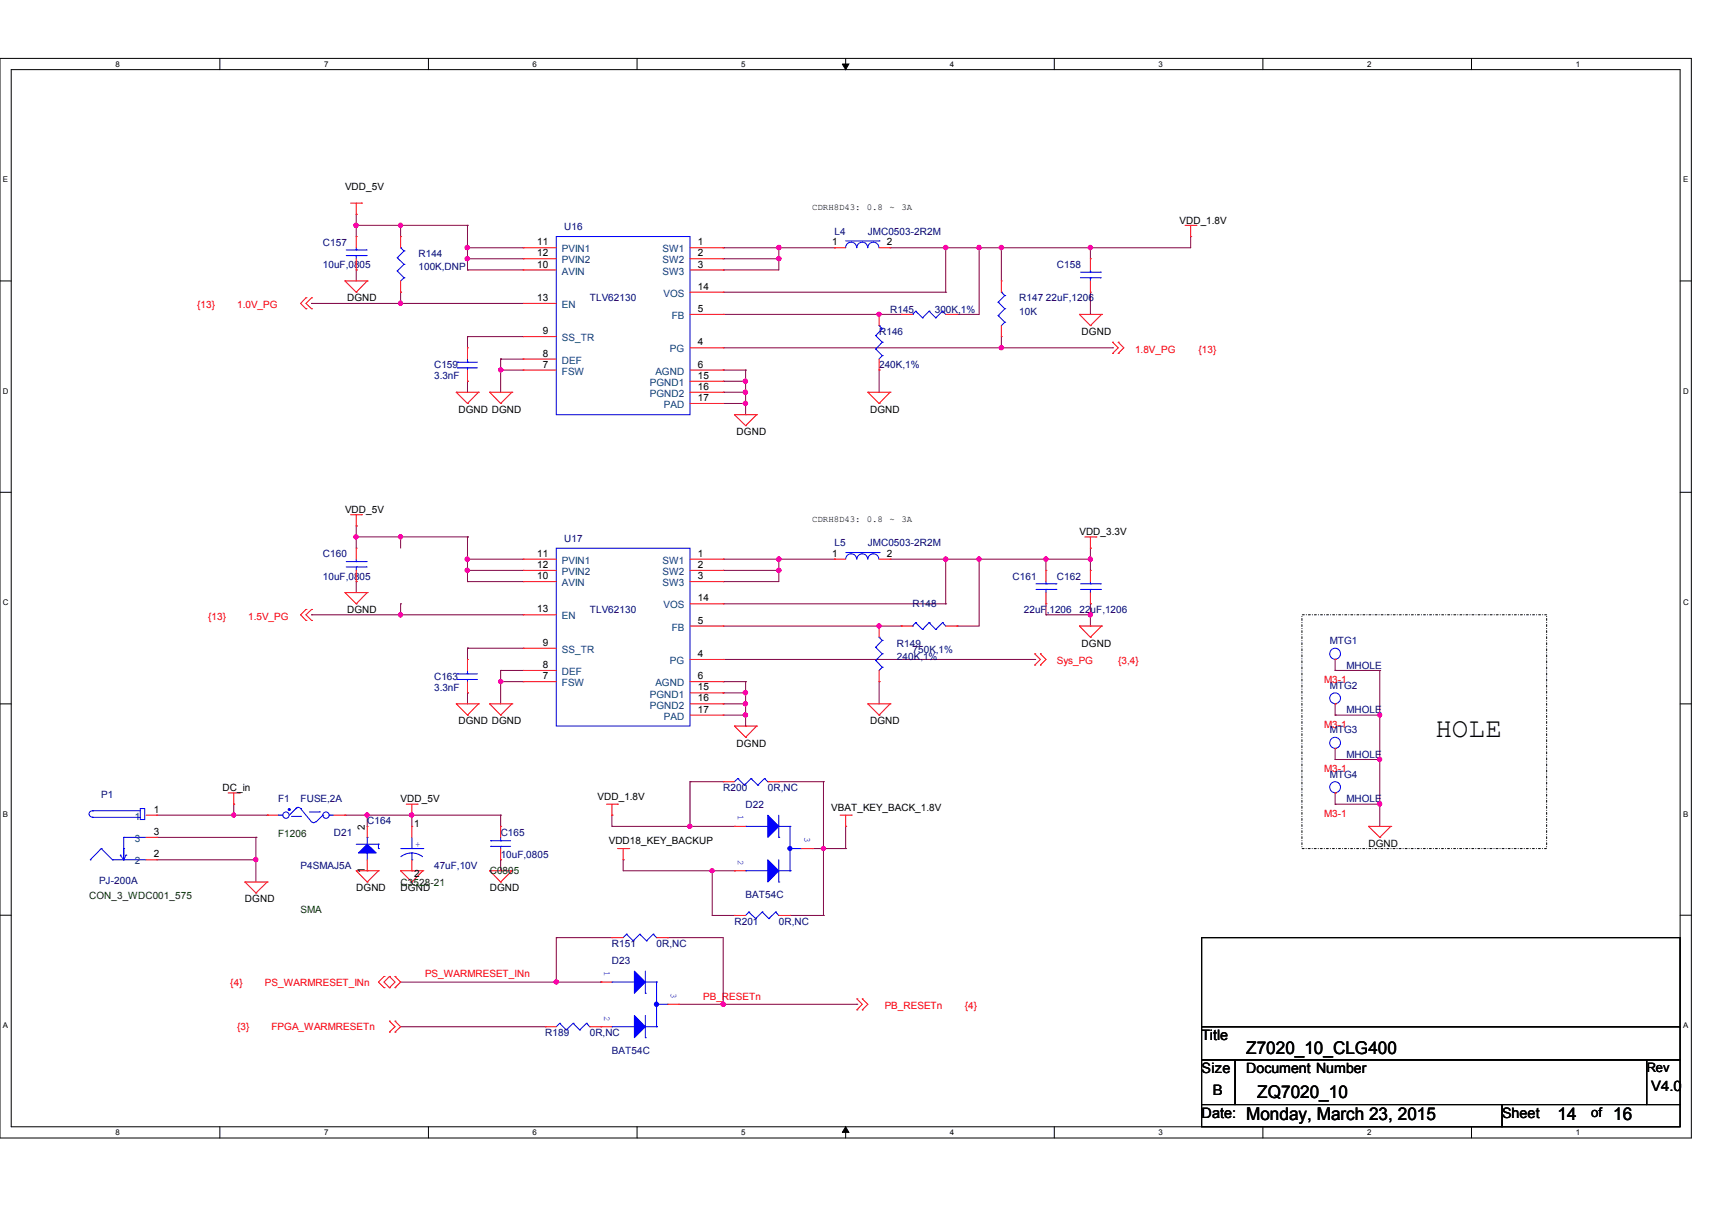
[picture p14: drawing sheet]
<svg xmlns="http://www.w3.org/2000/svg" width="297mm" height="210mm" viewBox="0 0 297 210" stroke-linecap="round" stroke-linejoin="round" font-family="sans-serif">
<defs><g id="words">
<text font-size="4.8" x="249" y="127.8">HOLE</text>
<g font-size="3">
<text x="216.2" y="182.8">Z7020_10_CLG400</text>
<text x="218.1" y="190.5">ZQ7020_10</text>
<text x="216.2" y="194.4">Monday, March 23, 2015</text>
<text x="270.3" y="194.4">14</text>
<text x="279.9" y="194.4">16</text>
</g>
<g font-size="2.5">
<text x="208.5" y="180.4">Title</text>
<text x="208.5" y="186.1">Size</text>
<text x="210.4" y="190">B</text>
<text x="216.2" y="186.1">Document Number</text>
<text x="286.5" y="189.2">V4.0</text>
<text x="208.5" y="193.9">Date:</text>
<text x="260.6" y="193.9">Sheet</text>
</g>
<text font-size="2.3" x="276.1" y="193.7">of</text>
<text font-size="2.2" x="285.7" y="185.9">Rev</text>
<g font-size="1.7">
<text x="59.9" y="33">VDD_5V</text>
<text x="204.6" y="38.8">VDD_1.8V</text>
<text x="93.2" y="46.4">10</text>
<text x="93.2" y="42.6">11</text>
<text x="93.2" y="44.5">12</text>
<text x="121.1" y="42.6">1</text>
<text x="121.1" y="44.5">2</text>
<text x="121.1" y="46.4">3</text>
<text x="144.4" y="42.6">1</text>
<text x="153.9" y="42.6">2</text>
<text x="60.2" y="52.3">DGND</text>
<text x="93.2" y="52.2">13</text>
<text x="121.1" y="50.3">14</text>
<text x="94.2" y="58">9</text>
<text x="121.1" y="59.9">4</text>
<text x="121.1" y="54.1">5</text>
<text x="187.7" y="58.1">DGND</text>
<text x="94.2" y="63.8">7</text>
<text x="94.2" y="61.9">8</text>
<text x="121.1" y="63.8">6</text>
<text x="121.1" y="65.7">15</text>
<text x="79.5" y="71.6">DGND DGND</text>
<text x="121.1" y="67.6">16</text>
<text x="121.1" y="69.6">17</text>
<text x="151" y="71.6">DGND</text>
<text x="127.8" y="75.5">DGND</text>
<text x="59.9" y="89">VDD_5V</text>
<text x="187.3" y="92.9">VDD_3.3V</text>
<text x="93.2" y="100.5">10</text>
<text x="93.2" y="96.6">11</text>
<text x="93.2" y="98.5">12</text>
<text x="121.1" y="96.6">1</text>
<text x="121.1" y="98.5">2</text>
<text x="121.1" y="100.5">3</text>
<text x="144.4" y="96.6">1</text>
<text x="153.9" y="96.6">2</text>
<text x="60.2" y="106.4">DGND</text>
<text x="93.2" y="106.2">13</text>
<text x="121.1" y="104.3">14</text>
<text x="94.2" y="112">9</text>
<text x="121.1" y="114">4</text>
<text x="121.1" y="108.2">5</text>
<text x="187.7" y="112.2">DGND</text>
<text x="94.2" y="117.8">7</text>
<text x="94.2" y="115.9">8</text>
<text x="121.1" y="117.8">6</text>
<text x="121.1" y="119.8">15</text>
<text x="79.5" y="125.7">DGND DGND</text>
<text x="121.1" y="121.7">16</text>
<text x="121.1" y="123.6">17</text>
<text x="151" y="125.7">DGND</text>
<text x="127.8" y="129.5">DGND</text>
<text x="38.6" y="137.2">DC_in</text>
<text x="26.7" y="141">1</text>
<text x="63.3" y="143.9" transform="rotate(-90 63.3 143.9)">2</text>
<text x="69.5" y="139.2">VDD_5V</text>
<text x="71.9" y="143.5">1</text>
<text x="103.7" y="138.8">VDD_1.8V</text>
<text x="144.2" y="140.7">VBAT_KEY_BACK_1.8V</text>
<text x="26.7" y="144.8">3</text>
<text x="26.7" y="148.7">2</text>
<text x="105.6" y="146.5">VDD18_KEY_BACKUP</text>
<text x="237.4" y="146.9">DGND</text>
<text x="61.8" y="154.6">DGND</text>
<text x="63.3" y="151.5" transform="rotate(-90 63.3 151.5)">1</text>
<text x="69.5" y="154.6">DGND</text>
<text x="71.9" y="152.1">2</text>
<text x="85" y="154.6">DGND</text>
<text x="42.5" y="156.5">DGND</text>
</g>
<g font-size="1.7" fill="#000080">
<text x="97.9" y="39.9">U16</text>
<text x="144.8" y="40.7">L4</text>
<text x="150.6" y="40.7">JMC0503-2R2M</text>
<text x="56" y="42.6">C157</text>
<text x="56" y="46.5">10uF,0805</text>
<text x="72.6" y="44.6">R144</text>
<text x="72.6" y="46.9">100K,DNP</text>
<text x="183.4" y="46.5">C158</text>
<text x="102.3" y="52.3">TLV62130</text>
<text x="176.8" y="52.3">R147</text>
<text x="181.5" y="52.3">22uF,1206</text>
<text x="152.5" y="58.1">R146</text>
<text x="154.4" y="54.2">R145</text>
<text x="162.2" y="54.2">300K,1%</text>
<text x="176.8" y="54.6">10K</text>
<text x="75.3" y="63.9">C159</text>
<text x="75.3" y="65.8">3.3nF</text>
<text x="152.5" y="63.9">240K,1%</text>
<text x="97.9" y="94">U17</text>
<text x="144.8" y="94.8">L5</text>
<text x="150.6" y="94.8">JMC0503-2R2M</text>
<text x="56" y="96.7">C160</text>
<text x="56" y="100.6">10uF,0805</text>
<text x="175.7" y="100.6">C161</text>
<text x="183.4" y="100.6">C162</text>
<text x="102.3" y="106.4">TLV62130</text>
<text x="158.3" y="105.4">R148</text>
<text x="177.6" y="106.4">22uF,1206</text>
<text x="187.3" y="106.4">22uF,1206</text>
<text x="155.6" y="112.2">R149</text>
<text x="158.3" y="113.3">750K,1%</text>
<text x="230.7" y="111.7">MTG1</text>
<text x="75.3" y="117.9">C163</text>
<text x="75.3" y="119.9">3.3nF</text>
<text x="155.6" y="114.4">240K,1%</text>
<text x="230.7" y="119.5">MTG2</text>
<text x="233.6" y="116">MHOLE</text>
<text x="233.6" y="123.7">MHOLE</text>
<text x="230.7" y="127.2">MTG3</text>
<text x="233.6" y="131.5">MHOLE</text>
<text x="125.5" y="137.2">R200</text>
<text x="133.2" y="137.2">0R,NC</text>
<text x="230.7" y="134.9">MTG4</text>
<text x="17.6" y="138.4">P1</text>
<text x="48.3" y="139.2">F1</text>
<text x="52.2" y="139.2">FUSE,2A</text>
<text x="63.7" y="143">C164</text>
<text x="129.4" y="140.1">D22</text>
<text x="233.6" y="139.2">MHOLE</text>
<text x="57.9" y="145">D21</text>
<text x="86.9" y="145">C165</text>
<text x="86.9" y="148.8">10uF,0805</text>
<text x="17.2" y="153.4">PJ-200A</text>
<text x="52.2" y="150.8">P4SMAJ5A</text>
<text x="75.3" y="150.8">47uF,10V</text>
<text x="129.4" y="155.8">BAT54C</text>
<text x="127.4" y="160.4">R201</text>
<text x="135.1" y="160.4">0R,NC</text>
<text x="106.2" y="164.3">R151</text>
<text x="106.2" y="167.1">D23</text>
<text x="113.9" y="164.3">0R,NC</text>
<text x="94.6" y="179.7">R189</text>
<text x="102.3" y="179.7">0R,NC</text>
<text x="106.2" y="182.8">BAT54C</text>
</g>
<g font-size="1.7" fill="#004080">
<text x="97.5" y="47.6">AVIN</text>
<text x="97.5" y="43.8">PVIN1</text>
<text x="97.5" y="45.7">PVIN2</text>
<text x="114.9" y="43.8">SW1</text>
<text x="114.9" y="45.7">SW2</text>
<text x="114.9" y="47.6">SW3</text>
<text x="97.5" y="53.4">EN</text>
<text x="115.1" y="51.5">VOS</text>
<text x="97.5" y="59.2">SS_TR</text>
<text x="116.5" y="55.3">FB</text>
<text x="97.5" y="65">FSW</text>
<text x="97.5" y="63.1">DEF</text>
<text x="113.7" y="65">AGND</text>
<text x="116.2" y="61.1">PG</text>
<text x="112.7" y="66.9">PGND1</text>
<text x="112.7" y="68.8">PGND2</text>
<text x="115.2" y="70.8">PAD</text>
<text x="97.5" y="101.7">AVIN</text>
<text x="97.5" y="97.8">PVIN1</text>
<text x="97.5" y="99.8">PVIN2</text>
<text x="114.9" y="97.8">SW1</text>
<text x="114.9" y="99.8">SW2</text>
<text x="114.9" y="101.7">SW3</text>
<text x="97.5" y="107.5">EN</text>
<text x="115.1" y="105.6">VOS</text>
<text x="97.5" y="113.3">SS_TR</text>
<text x="116.5" y="109.4">FB</text>
<text x="97.5" y="119.1">FSW</text>
<text x="97.5" y="117.1">DEF</text>
<text x="113.7" y="119.1">AGND</text>
<text x="116.2" y="115.2">PG</text>
<text x="112.7" y="121">PGND1</text>
<text x="112.7" y="122.9">PGND2</text>
<text x="115.2" y="124.9">PAD</text>
<text x="23.4" y="142.2">1</text>
<text x="23.4" y="146.1">3</text>
<text x="23.4" y="150">2</text>
</g>
<g font-size="1.7" fill="#f00">
<text x="34.2" y="53.4">{13}</text>
<text x="41.1" y="53.4">1.0V_PG</text>
<text x="196.9" y="61.2">1.8V_PG</text>
<text x="207.9" y="61.2">{13}</text>
<text x="36.1" y="107.5">{13}</text>
<text x="43.1" y="107.5">1.5V_PG</text>
<text x="183.4" y="115.2">Sys_PG</text>
<text x="194" y="115.2">{3,4}</text>
<text x="229.7" y="118.5">M3-1</text>
<text x="229.7" y="126.2">M3-1</text>
<text x="229.7" y="134">M3-1</text>
<text x="229.7" y="141.7">M3-1</text>
<text x="40" y="171">{4}</text>
<text x="46" y="171">PS_WARMRESET_INn</text>
<text x="73.7" y="169.6">PS_WARMRESET_INn</text>
<text x="122" y="173.4">PB_RESETn</text>
<text x="41.1" y="178.7">{3}</text>
<text x="47.1" y="178.7">FPGA_WARMRESETn</text>
<text x="153.5" y="175.1">PB_RESETn</text>
<text x="167.4" y="175.1">{4}</text>
</g>
<g font-size="1.7" fill="#004000">
<text x="48.3" y="145.1">F1206</text>
<text x="15.5" y="156">CON_3_WDC001_575</text>
<text x="69.5" y="153.6">C3528-21</text>
<text x="85" y="151.7">C0805</text>
<text x="52.2" y="158.5">SMA</text>
</g>
<g font-size="1.6">
<text x="140.9" y="36.5">CDRH8D43: 0.8</text>
<text x="154.4" y="36.5">~</text>
<text x="156.4" y="36.5">3A</text>
<text x="140.9" y="90.5">CDRH8D43: 0.8</text>
<text x="154.4" y="90.5">~</text>
<text x="156.4" y="90.5">3A</text>
</g>
<g font-size="1.6" fill="#00f">
<text x="128" y="141.4" transform="rotate(90 128 141.4)">1</text>
<text x="72" y="146.9">+</text>
<text x="128" y="149.2" transform="rotate(90 128 149.2)">2</text>
<text x="139.6" y="145.3" transform="rotate(90 139.6 145.3)">3</text>
<text x="104.8" y="168.5" transform="rotate(90 104.8 168.5)">1</text>
<text x="116.4" y="172.3" transform="rotate(90 116.4 172.3)">3</text>
<text x="104.8" y="176.2" transform="rotate(90 104.8 176.2)">2</text>
</g>
<g font-size="1.4">
<text x="20" y="11.6">8</text>
<text x="56.2" y="11.6">7</text>
<text x="92.4" y="11.6">6</text>
<text x="128.6" y="11.6">5</text>
<text x="164.8" y="11.6">4</text>
<text x="201" y="11.6">3</text>
<text x="237.2" y="11.6">2</text>
<text x="273.4" y="11.6">1</text>
<text x=".5" y="31.6">E</text>
<text x="292" y="31.6">E</text>
<text x=".5" y="68.3">D</text>
<text x="292" y="68.3">D</text>
<text x=".5" y="105">C</text>
<text x="292" y="105">C</text>
<text x=".5" y="141.7">B</text>
<text x="292" y="141.7">B</text>
<text x=".5" y="178.3">A</text>
<text x="292" y="178.3">A</text>
<text x="20" y="196.9">8</text>
<text x="56.2" y="196.9">7</text>
<text x="92.4" y="196.9">6</text>
<text x="128.6" y="196.9">5</text>
<text x="164.8" y="196.9">4</text>
<text x="201" y="196.9">3</text>
<text x="237.2" y="196.9">2</text>
<text x="273.4" y="196.9">1</text>
</g>
</g></defs>
<path d="M0 10.1h293.5v187.3h-293.5zM1.9 12.1h289.6v183.4h-289.6z" fill="none" stroke="#000" stroke-width=".17"/>
<g fill="#fff">
<path d="M20 10.3h.7v1.5h-.7z"/>
<path d="M20 195.7h.7v1.5h-.7z"/>
</g>
<path d="M38.1 10.1v2M38.1 195.5v1.9" fill="none" stroke="#000" stroke-width=".17"/>
<g fill="#fff">
<path d="M56.2 10.3h.7v1.5h-.7z"/>
<path d="M56.2 195.7h.7v1.5h-.7z"/>
</g>
<path d="M74.3 10.1v2M74.3 195.5v1.9" fill="none" stroke="#000" stroke-width=".17"/>
<g fill="#fff">
<path d="M92.4 10.3h.7v1.5h-.7z"/>
<path d="M92.4 195.7h.7v1.5h-.7z"/>
</g>
<path d="M110.5 10.1v2M110.5 195.5v1.9" fill="none" stroke="#000" stroke-width=".17"/>
<g fill="#fff">
<path d="M128.6 10.3h.7v1.5h-.7z"/>
<path d="M128.6 195.7h.7v1.5h-.7z"/>
</g>
<path d="M146.7 10.1v2M146.7 195.5v1.9" fill="none" stroke="#000" stroke-width=".17"/>
<path d="M146.1 11.1h1.2l-.6 1zM146.7 195.5l.6 .9h-1.2z" fill="#000" stroke="#000" stroke-width=".17"/>
<g fill="#fff">
<path d="M164.8 10.3h.7v1.5h-.7z"/>
<path d="M164.8 195.7h.7v1.5h-.7z"/>
</g>
<path d="M182.9 10.1v2M182.9 195.5v1.9" fill="none" stroke="#000" stroke-width=".17"/>
<g fill="#fff">
<path d="M201 10.3h.7v1.5h-.7z"/>
<path d="M201 195.7h.7v1.5h-.7z"/>
</g>
<path d="M219.1 10.1v2M219.1 195.5v1.9" fill="none" stroke="#000" stroke-width=".17"/>
<g fill="#fff">
<path d="M237.2 10.3h.7v1.5h-.7z"/>
<path d="M237.2 195.7h.7v1.5h-.7z"/>
</g>
<path d="M255.3 10.1v2M255.3 195.5v1.9" fill="none" stroke="#000" stroke-width=".17"/>
<g fill="#fff">
<path d="M273.4 10.3h.7v1.5h-.7z"/>
<path d="M273.4 195.7h.7v1.5h-.7z"/>
<path d="M.5 30.4h.9v1.5h-.9z"/>
<path d="M292 30.4h.9v1.5h-.9z"/>
<path d="M.5 67.1h.9v1.5h-.9z"/>
<path d="M292 67.1h.9v1.5h-.9z"/>
</g>
<path d="M0 48.7h1.9M291.5 48.7h2" fill="none" stroke="#000" stroke-width=".17"/>
<g fill="#fff">
<path d="M.5 103.7h.9v1.5h-.9z"/>
<path d="M292 103.7h.9v1.5h-.9z"/>
</g>
<path d="M0 85.4h1.9M291.5 85.4h2" fill="none" stroke="#000" stroke-width=".17"/>
<g fill="#fff">
<path d="M.5 140.4h.9v1.5h-.9z"/>
<path d="M292 140.4h.9v1.5h-.9z"/>
</g>
<path d="M0 122.1h1.9M291.5 122.1h2" fill="none" stroke="#000" stroke-width=".17"/>
<g fill="#fff">
<path d="M.5 177.1h.9v1.5h-.9z"/>
<path d="M292 177.1h.9v1.5h-.9z"/>
</g>
<path d="M0 158.8h1.9M291.5 158.8h2M208.5 162.7h83v15.4h-83zM208.5 178.1h83v5.8h-83zM208.5 183.9h5.8v7.7h-5.8zM208.5 191.6h52.1v3.9h-52.1zM214.3 183.9h71.4v7.7h-71.4zM260.6 191.6h30.9v3.9h-30.9zM285.7 183.9h5.8v7.7h-5.8z" fill="none" stroke="#000" stroke-width=".17"/>
<path d="M225.9 106.7h42.5v40.5h-42.5z" fill="none" stroke="#000" stroke-width=".17" stroke-dasharray=".3 .3 0 .3"/>
<g fill="none" stroke="#800040" stroke-width=".17">
<path d="M61.8 39.1h.1M61.8 37.2h.1M61.8 37.2v3.8M61.8 39.1h19.3M69.5 39.1h.1M69.5 39.1v1.9M81.1 39.1h.1M81.1 39.1v7.7M54.1 52.6h.1M54.1 52.6h36.7M61.8 46.8h.1M61.8 46.8v1.9"/>
<path d="M69.5 52.6h.1M69.5 50.7h.1M69.5 50.7v1.9M81.1 44.9h.1M81.1 43h.1M81.1 58.4h.1M81.1 46.8h.1M81.1 58.4v1.9M81.1 43h9.7M81.1 44.9h9.7M81.1 58.4h9.7M81.1 46.8h9.7"/>
<path d="M125.5 46.8h.1M125.5 44.9h.1M125.5 43h.1M125.5 54.5h30.9M125.5 43h19.3M125.5 44.9h9.6M125.5 50.7h38.6M135.1 44.9h.1M135.1 43h.1M135.1 43v3.8h-9.6M144.8 43h.1M152.5 54.5h.1"/>
<path d="M156.4 54.5h.1M164.1 50.7h.1M164.1 43h.1M164.1 43v7.7M166 54.5h.1M169.9 43h.1M169.9 43v11.5h-3.9M173.7 43h.1M173.7 43v5.7M173.7 58.4v1.9M189.2 43h.1M189.2 54.5h.1"/>
<path d="M189.2 43v1.9M189.2 50.7v3.8M206.6 41h.1M206.6 41v2h-52.2M81.1 66.1h.1M81.1 66.1v1.9M86.9 64.2h.1M86.9 62.3h.1M86.9 62.3v5.7M86.9 64.2h3.9M86.9 62.3h3.9M125.5 66.1h.1"/>
<path d="M125.5 64.2h.1M125.5 68h.1M125.5 66.1h3.9M125.5 64.2h3.9M125.5 68h3.9M125.5 70h3.9M125.5 60.3h67.5M129.4 64.2h.1M129.4 70h.1M129.4 66.1h.1M129.4 71.9h.1M129.4 64.2v7.7"/>
<path d="M152.5 64.2h.1M152.5 64.2v3.8M173.7 60.3h.1M193 60.3h.1M61.8 91.2h.1M61.8 93.1h.1M61.8 93.1h19.3M61.8 91.2v3.9M69.5 93.1h.1M69.5 93.1v2M81.1 97h.1M81.1 98.9h.1"/>
<path d="M81.1 93.1h.1M81.1 97h9.7M81.1 93.1v7.8M81.1 98.9h9.7M125.5 98.9h.1M125.5 97h.1M125.5 97h19.3M125.5 98.9h9.6M135.1 97h.1M135.1 98.9h.1M135.1 97v3.9h-9.6M144.8 97h.1"/>
<path d="M154.4 97h34.8M164.1 97h.1M164.1 97v7.7M169.9 97h.1M169.9 97v11.6h-3.9M181.5 97h.1M181.5 97v1.9M189.2 95.1h.1M189.2 97h.1M189.2 95.1v3.8M54.1 106.7h.1M54.1 106.7h36.7"/>
<path d="M61.8 100.9h.1M61.8 100.9v1.9M69.5 106.7h.1M69.5 104.7h.1M69.5 104.7v2M81.1 112.5h.1M81.1 100.9h.1M81.1 112.5v1.9M81.1 112.5h9.7M81.1 100.9h9.7M86.9 116.3h.1M86.9 118.3h.1"/>
<path d="M86.9 116.3h3.9M86.9 116.3v5.8M86.9 118.3h3.9M125.5 118.3h.1M125.5 100.9h.1M125.5 118.3h3.9M125.5 104.7h38.6M125.5 108.6h30.9M125.5 114.4h54M129.4 118.3h.1M129.4 118.3v7.7M152.5 118.3h.1"/>
<path d="M152.5 108.6h.1M152.5 118.3v3.8M156.4 108.6h.1M164.1 104.7h.1M166 108.6h.1M179.5 114.4h.1M181.5 106.7h.1M181.5 106.7h7.7M181.5 104.7v2M189.2 108.6h.1M189.2 106.7h.1M189.2 104.7h.1"/>
<path d="M189.2 104.7v3.9M231.6 116.3h.1M231.6 114.4h.1M231.6 116.3h7.8M231.6 114.4v1.9M239.4 116.3h.1M239.4 116.3v27.1M40.6 139.5h.1M40.6 139.5v1.9M81.1 120.2h.1M81.1 120.2v1.9M119.7 135.6h.1"/>
<path d="M119.7 135.6h5.8M119.7 135.6v7.8M125.5 120.2h.1M125.5 122.1h.1M125.5 124.1h3.9M125.5 120.2h3.9M125.5 122.1h3.9M129.4 124.1h.1M129.4 120.2h.1M129.4 126h.1M135.1 135.6h7.8M142.9 135.6h.1"/>
<path d="M142.9 135.6v23.2M231.6 124.1h.1M231.6 131.8h.1M231.6 139.5h.1M231.6 122.1h.1M231.6 129.9h.1M231.6 137.6h.1M231.6 124.1h7.8M231.6 131.8h7.8M231.6 139.5h7.8M231.6 122.1v2M231.6 129.9v1.9"/>
<path d="M231.6 137.6v1.9M239.4 139.5h.1M239.4 124.1h.1M239.4 131.8h.1M27.2 145.3h17.2M27.2 149.2h17.2M27.2 141.4h19.2M40.6 141.4h.1M44.4 145.3h.1M44.4 149.2h.1M44.4 145.3v7.7M46.4 141.4h.1"/>
<path d="M59.9 141.4h.1M59.9 141.4h27M63.7 141.4h.1M63.7 141.4v2M71.5 141.4h.1M71.5 141.4v2M86.9 149.2h.1M86.9 141.4h.1M86.9 141.4v2M86.9 149.2v1.9M106.2 141.4h.1M106.2 141.4v2h21.2"/>
<path d="M108.1 149.2h.1M108.1 149.2v1.9h19.3M119.7 143.4h.1M123.6 151.1h.1M123.6 158.8h.1M123.6 158.8h3.8M123.6 151.1v7.7M127.4 143.4h.1M127.4 151.1h.1M137.1 158.8h.1M137.1 158.8h5.8M140.9 147.2h5.8"/>
<path d="M142.9 147.2h.1M142.9 158.8h.1M146.7 143.4h.1M146.7 147.2h.1M146.7 143.4v3.8M69.5 170.4h34.8M69.5 178.1h25.1M94.6 178.1h.1M96.5 170.4h.1M96.5 162.7h.1M96.5 162.7h9.7M96.5 162.7v7.7"/>
<path d="M104.3 170.4h.1M115.8 162.7h.1M115.8 162.7h9.7v11.5M117.8 174.2h30.9M125.5 174.2h.1M148.7 174.2h.1"/>
</g>
<g fill="#f0f" stroke="#f0f" stroke-width=".17">
<circle cx="119.7" cy="143.3" r=".37"/>
<circle cx="239.4" cy="139.5" r=".37"/>
<circle cx="239.4" cy="131.7" r=".36"/>
<circle cx="239.4" cy="124" r=".36"/>
<circle cx="96.5" cy="170.3" r=".37"/>
<circle cx="81.1" cy="98.9" r=".37"/>
<circle cx="86.9" cy="118.2" r=".37"/>
<circle cx="129.3" cy="124" r=".37"/>
<circle cx="129.3" cy="122.1" r=".37"/>
<circle cx="129.3" cy="120.2" r=".38"/>
<circle cx="135.1" cy="98.9" r=".37"/>
<circle cx="135.1" cy="97" r=".38"/>
<circle cx="152.5" cy="108.6" r=".36"/>
<circle cx="69.5" cy="106.7" r=".37"/>
<circle cx="61.8" cy="93.1" r=".37"/>
<circle cx="169.9" cy="97" r=".37"/>
<circle cx="81.1" cy="97" r=".38"/>
<circle cx="44.4" cy="149.1" r=".37"/>
<circle cx="40.5" cy="141.4" r=".36"/>
<circle cx="63.7" cy="141.4" r=".36"/>
<circle cx="71.4" cy="141.4" r=".37"/>
<circle cx="61.8" cy="39.1" r=".38"/>
<circle cx="69.5" cy="39.1" r=".37"/>
<circle cx="81.1" cy="44.9" r=".37"/>
<circle cx="81.1" cy="42.9" r=".38"/>
<circle cx="129.3" cy="68" r=".38"/>
<circle cx="86.9" cy="64.2" r=".37"/>
<circle cx="135.1" cy="44.9" r=".37"/>
<circle cx="135.1" cy="42.9" r=".38"/>
<circle cx="129.3" cy="66.1" r=".37"/>
<circle cx="69.5" cy="52.6" r=".37"/>
<circle cx="152.5" cy="54.5" r=".36"/>
<circle cx="169.9" cy="42.9" r=".37"/>
<circle cx="129.3" cy="70" r=".37"/>
<circle cx="173.7" cy="60.3" r=".37"/>
<circle cx="69.5" cy="93.1" r=".36"/>
<circle cx="125.5" cy="174.2" r=".38"/>
<circle cx="181.5" cy="97" r=".37"/>
<circle cx="189.2" cy="97" r=".37"/>
<circle cx="189.2" cy="106.7" r=".37"/>
<circle cx="164.1" cy="97" r=".38"/>
<circle cx="164.1" cy="42.9" r=".38"/>
<circle cx="142.9" cy="147.2" r=".36"/>
<circle cx="123.5" cy="151" r=".36"/>
<circle cx="173.7" cy="42.9" r=".38"/>
<circle cx="189.2" cy="42.9" r=".37"/>
</g>
<g fill="none" stroke="#f00" stroke-width=".17">
<path d="M60.8 35.2h1.9M61.8 37.2h.1M61.8 35.2v2M62.7 35.2h.1M205.6 39.1h1.9M206.6 39.1v1.9M207.5 39.1h.1M53.1 51.7h.1M53.1 53.6h.1M53.1 51.7l-.9 .9 .9 1M54.1 51.7h.1M54.1 53.6h.1"/>
<path d="M54.1 51.7l-1 .9 1 1M59.9 48.7h.1M59.9 48.7h3.8M59.9 48.7l1.9 2M61.8 50.7h.1M61.8 41h.1M61.8 46.8h.1M61.8 41v2M61.8 44.9v1.9M63.7 48.7h.1M63.7 48.7l-1.9 2M69.5 50.7h.1"/>
<path d="M69.5 41h.1M69.5 41v2M69.5 48.7v2M90.8 58.4h.1M90.8 46.8h.1M90.8 43h.1M90.8 44.9h.1M90.8 52.6h.1M90.8 43h5.7M90.8 44.9h5.7M90.8 46.8h5.7M90.8 58.4h5.7"/>
<path d="M90.8 52.6h5.7M119.7 54.5h5.8M119.7 43h5.8M119.7 44.9h5.8M119.7 46.8h5.8M119.7 50.7h5.8M125.5 43h.1M125.5 44.9h.1M125.5 46.8h.1M125.5 54.5h.1M125.5 50.7h.1M144.8 43h.1"/>
<path d="M144.8 43h1.9M152.5 54.5h.1M152.5 43h1.9M152.5 54.5v2M154.4 43h.1M156.4 54.5h.1M156.4 54.5h1.9M164.1 54.5h1.9M166 54.5h.1M173.7 58.4h.1M173.7 48.7h.1M173.7 48.7v2"/>
<path d="M173.7 56.5v1.9M187.3 54.5h.1M187.3 54.5h3.8M187.3 54.5l1.9 2M189.2 56.5h.1M189.2 44.9h.1M189.2 50.7h.1M189.2 44.9v1.9M189.2 48.7v2M191.1 54.5h.1M191.1 54.5l-1.9 2M193 59.4h.1"/>
<path d="M193 59.4l1 .9-1 1M194 59.4h.1M194 59.4l1 .9-1 1M206.6 41h.1M79.2 68h.1M79.2 68h3.8M79.2 68l1.9 2M81.1 70h.1M81.1 66.1h.1M81.1 60.3h.1M81.1 60.3v2M81.1 64.2v1.9"/>
<path d="M83 68h.1M83 68l-1.9 2M85 68h.1M85 68h3.8M85 68l1.9 2M86.9 70h.1M88.8 68h.1M88.8 68l-1.9 2M90.8 64.2h.1M90.8 62.3h.1M90.8 64.2h5.7M90.8 62.3h5.7"/>
<path d="M119.7 68h5.8M119.7 60.3h5.8M119.7 64.2h5.8M119.7 66.1h5.8M119.7 70h5.8M125.5 60.3h.1M125.5 64.2h.1M125.5 66.1h.1M125.5 68h.1M125.5 70h.1M127.4 71.9h.1M127.4 71.9h3.9"/>
<path d="M127.4 71.9l2 1.9M129.4 73.8h.1M131.3 71.9h.1M131.3 71.9l-1.9 1.9M150.6 68h.1M150.6 68h3.8M150.6 68l1.9 2M152.5 70h.1M152.5 64.2h.1M152.5 62.3v1.9M154.4 68h.1M154.4 68l-1.9 2"/>
<path d="M193 61.3h.1M194 61.3h.1M60.8 89.3h1.9M61.8 91.2h.1M61.8 95.1h.1M61.8 89.3v1.9M61.8 95.1v1.9M61.8 98.9v2M62.7 89.3h.1M90.8 97h.1M90.8 98.9h.1M90.8 97h5.7"/>
<path d="M90.8 98.9h5.7M119.7 97h5.8M119.7 98.9h5.8M125.5 97h.1M125.5 98.9h.1M144.8 97h.1M144.8 97h1.9M152.5 97h1.9M154.4 97h.1M181.5 98.9h.1M181.5 98.9v2M188.2 93.1h2"/>
<path d="M189.2 95.1h.1M189.2 98.9h.1M189.2 93.1v2M189.2 98.9v2M190.2 93.1h.1M53.1 105.7h.1M53.1 107.6h.1M53.1 105.7l-.9 1 .9 .9M54.1 105.7h.1M54.1 107.6h.1M54.1 105.7l-1 1 1 .9M59.9 102.8h.1"/>
<path d="M59.9 102.8h3.8M59.9 102.8l1.9 1.9M61.8 104.7h.1M61.8 100.9h.1M63.7 102.8h.1M63.7 102.8l-1.9 1.9M81.1 114.4h.1M81.1 114.4v1.9M81.1 118.3v1.9M90.8 118.3h.1M90.8 116.3h.1M90.8 112.5h.1"/>
<path d="M90.8 100.9h.1M90.8 106.7h.1M90.8 100.9h5.7M90.8 118.3h5.7M90.8 116.3h5.7M90.8 112.5h5.7M90.8 106.7h5.7M119.7 108.6h5.8M119.7 100.9h5.8M119.7 114.4h5.8M119.7 118.3h5.8M119.7 104.7h5.8"/>
<path d="M125.5 100.9h.1M125.5 114.4h.1M125.5 108.6h.1M125.5 118.3h.1M125.5 104.7h.1M152.5 118.3h.1M152.5 108.6h.1M152.5 108.6v1.9M152.5 116.3v2M156.4 108.6h.1M156.4 108.6h1.9M164.1 108.6h1.9"/>
<path d="M166 108.6h.1M179.5 113.4h.1M179.5 115.4h.1M179.5 113.4l1 1-1 1M180.5 113.4h.1M180.5 115.4h.1M180.5 113.4l1 1-1 1M181.5 104.7h.1M181.5 102.8v1.9M187.3 108.6h.1M187.3 108.6h3.8M187.3 108.6l1.9 1.9"/>
<path d="M189.2 110.5h.1M189.2 104.7h.1M189.2 102.8v1.9M191.1 108.6h.1M191.1 108.6l-1.9 1.9M231.6 114.4h.1M39.6 137.6h1.9M40.6 139.5h.1M40.6 137.6v1.9M41.5 137.6h.1M70.5 139.5h1.9M71.5 139.5v1.9"/>
<path d="M72.4 139.5h.1M79.2 122.1h.1M79.2 122.1h3.8M79.2 122.1l1.9 2M81.1 124.1h.1M81.1 120.2h.1M83 122.1h.1M83 122.1l-1.9 2M85 122.1h.1M85 122.1h3.8M85 122.1l1.9 2M86.9 124.1h.1"/>
<path d="M88.8 122.1h.1M88.8 122.1l-1.9 2M105.2 139.5h1.9M106.2 139.5v1.9M107.1 139.5h.1M119.7 122.1h5.8M119.7 120.2h5.8M119.7 124.1h5.8M125.5 135.6h.1M125.5 120.2h.1M125.5 122.1h.1M125.5 124.1h.1"/>
<path d="M125.5 135.6h1.9M127.4 126h.1M127.4 126h3.9M127.4 126l2 1.9M129.4 127.9h.1M131.3 126h.1M131.3 126l-1.9 1.9M133.2 135.6h1.9M135.1 135.6h.1M150.6 122.1h.1M150.6 122.1h3.8M150.6 122.1l1.9 2"/>
<path d="M152.5 124.1h.1M154.4 122.1h.1M154.4 122.1l-1.9 2M231.6 122.1h.1M231.6 129.9h.1M231.6 137.6h.1M25.3 141.4h1.9M25.3 145.3h1.9M25.3 149.2h1.9M27.2 141.4h.1M27.2 145.3h.1M27.2 149.2h.1"/>
<path d="M42.5 153h.1M42.5 153h3.9M42.5 153l1.9 1.9M44.4 154.9h.1M46.4 153h.1M46.4 141.4h.1M46.4 153l-2 1.9M46.4 141.4h1.9M57.9 141.4h2M59.9 141.4h.1M61.8 151.1h.1M61.8 151.1h3.9"/>
<path d="M61.8 151.1l1.9 1.9M63.7 153h.1M63.7 143.4h.1M63.7 151.1h.1M63.7 143.4v1.9M63.7 149.2v1.9M65.7 151.1h.1M65.7 151.1l-2 1.9M69.5 151.1h.1M69.5 151.1h3.9M69.5 151.1l2 1.9M71.5 153h.1"/>
<path d="M71.5 141.4h.1M71.5 143.4h.1M71.5 151.1h.1M71.5 143.4v1.9M71.5 149.2v1.9M73.4 151.1h.1M73.4 151.1l-1.9 1.9M85 151.1h.1M85 151.1h3.8M85 151.1l1.9 1.9M86.9 153h.1M86.9 149.2h.1"/>
<path d="M86.9 143.4h.1M86.9 143.4v1.9M86.9 147.2v2M88.8 151.1h.1M88.8 151.1l-1.9 1.9M106.2 141.4h.1M107.1 147.2h2M108.1 149.2h.1M108.1 147.2v2M109.1 147.2h.1M127.4 158.8h.1M127.4 143.4h.1"/>
<path d="M127.4 151.1h.1M127.4 143.4h2M127.4 151.1h2M127.4 158.8h2M135.1 158.8h2M137.1 158.8h.1M139 147.2h1.9M140.9 147.2h.1M145.8 141.4h1.9M146.7 143.4h.1M146.7 141.4v2M147.7 141.4h.1"/>
<path d="M237.4 143.4h.1M237.4 143.4h3.9M237.4 143.4l2 1.9M239.4 145.3h.1M241.3 143.4h.1M241.3 143.4l-1.9 1.9M66.6 169.4h.1M66.6 171.3h.1M66.6 169.4l-.9 1 .9 .9M67.6 171.3h.1M67.6 169.4h.1M67.6 179h.1"/>
<path d="M67.6 177.1h.1M67.6 169.4l-1 1 1 .9M67.6 169.4l.9 1-.9 .9M67.6 177.1l.9 1-.9 .9M68.5 169.4h.1M68.5 171.3h.1M68.5 177.1h.1M68.5 179h.1M68.5 169.4l1 1-1 .9M68.5 177.1l1 1-1 .9M94.6 178.1h.1M94.6 178.1h1.9"/>
<path d="M102.3 178.1h3.9M104.3 178.1h.1M104.3 170.4h.1M104.3 170.4h1.9M106.2 162.7h.1M106.2 162.7h1.9M113.9 162.7h1.9M115.8 162.7h.1M115.8 174.2h2M117.8 174.2h.1M148.7 173.3h.1M148.7 175.2h.1"/>
<path d="M148.7 173.3l.9 .9-.9 1M149.6 173.3h.1M149.6 175.2h.1M149.6 173.3l1 .9-1 1"/>
</g>
<g fill="none" stroke="#00f" stroke-width=".17">
<path d="M60.1 44.3h3.4M60.1 43.4h3.4M61.8 43.4h.1M61.8 44.3h.1M61.8 43v.4M61.8 44.3v.6M63.5 44.3h.1M63.5 43.4h.1M68.9 47h.1M68.9 44.7h.1M68.9 47l1.2 1.2M68.9 44.7l1.2 1.2"/>
<path d="M69.5 43h.1M69.5 43l.6 .5M70.1 48.2h.1M70.1 45.9h.1M70.1 43.5h.1M70.1 48.2l-.6 .5M70.1 45.9l-1.2 1.1M70.1 43.5l-1.2 1.2M96.5 41h23.2v30.9h-23.2zM146.7 41.8h5.8M148.6 43a.95 .95 0 0 0-.9-1 .95 .95 0 0 0-1 1M151.9 58.2h.1"/>
<path d="M151.9 58.2l1.2 1.2M152.5 43a.97 .97 0 0 0-1-1 .97 .97 0 0 0-1 1 .93 .93 0 0 0-.9-1 .93 .93 0 0 0-.9 1M152.5 41.8h.1M152.5 56.5h.1M152.5 56.5l.6 .5M153.1 59.4h.1M153.1 57h.1M153.1 59.4l-1.2 1.2M153.1 57l-1.2 1.2M158.3 54.5h.1M158.9 54h.1M158.9 54l1.2 1.1"/>
<path d="M158.9 54l-.6 .5M160.1 55.1h.1M161.2 54h.1M161.2 54l1.1 1.1M161.2 54l-1.1 1.1M162.3 55.1h.1M163.5 54h.1M163.5 54l.6 .5M163.5 54l-1.2 1.1M173.2 54.8h.1M173.2 52.4h.1M173.2 54.8l1.1 1.1"/>
<path d="M173.2 52.4l1.1 1.2M173.7 50.7h.1M173.7 50.7l.6 .6M174.3 55.9h.1M174.3 53.6h.1M174.3 51.3h.1M174.3 55.9l-.6 .6M174.3 53.6l-1.1 1.2M174.3 51.3l-1.1 1.1M187.5 48.2h3.4M187.5 47.2h3.4M189.2 47.2h.1"/>
<path d="M189.2 48.2h.1M189.2 46.8v.4M189.2 48.2v.5M190.9 48.2h.1M190.9 47.2h.1M79.4 62.8h.1M79.4 63.8h.1M79.4 62.8h3.4M79.4 63.8h3.4M81.1 63.8h.1M81.1 62.8h.1M81.1 62.3v.5"/>
<path d="M81.1 63.8v.4M151.9 60.6h.1M151.9 60.6l1.2 1.1M153.1 61.7h.1M153.1 61.7l-.6 .6M60.1 98.4h3.4M60.1 97.4h3.4M61.8 97.4h.1M61.8 98.4h.1M61.8 97v.4M61.8 98.4v.5M63.5 98.4h.1"/>
<path d="M63.5 97.4h.1M96.5 95.1h23.2v30.9h-23.2zM146.7 97a.95 .95 0 0 1 1-.9 .95 .95 0 0 1 .9 .9M146.7 95.9h5.8M148.7 97a.93 .93 0 0 1 .9-.9 .93 .93 0 0 1 .9 .9 .97 .97 0 0 1 1-.9 .97 .97 0 0 1 1 .9M152.5 95.9h.1M79.4 116.9h.1M79.4 117.9h.1M79.4 116.9h3.4M79.4 117.9h3.4M81.1 117.9h.1M81.1 116.9h.1"/>
<path d="M81.1 116.3v.6M81.1 117.9v.4M151.9 114.6h.1M151.9 112.3h.1M151.9 114.6l1.2 1.2M151.9 112.3l1.2 1.1M152.5 110.5h.1M152.5 110.5l.6 .6M153.1 115.8h.1M153.1 113.4h.1M153.1 111.1h.1M153.1 115.8l-.6 .5"/>
<path d="M153.1 113.4l-1.2 1.2M153.1 111.1l-1.2 1.2M158.3 108.6h.1M158.9 108h.1M158.9 108l1.2 1.2M158.9 108l-.6 .6M160.1 109.2h.1M161.2 108h.1M161.2 108l1.1 1.2M161.2 108l-1.1 1.2M162.3 109.2h.1M163.5 108h.1"/>
<path d="M163.5 108l.6 .6M163.5 108l-1.2 1.2M179.7 102.2h3.5M179.7 101.3h3.5M181.5 101.3h.1M181.5 102.2h.1M181.5 100.9v.4M181.5 102.2v.6M183.2 102.2h.1M183.2 101.3h.1M187.5 102.2h3.4M187.5 101.3h3.4"/>
<path d="M189.2 101.3h.1M189.2 102.2h.1M189.2 100.9v.4M189.2 102.2v.6M190.9 102.2h.1M190.9 101.3h.1M128 135.1h.1M128 135.1l-.6 .5M128 135.1l1.2 1.1M129.2 136.2h.1M130.3 135.1h.1M130.3 135.1l-1.1 1.1"/>
<path d="M130.3 135.1l1.2 1.1M131.5 136.2h.1M132.6 135.1h.1M132.6 135.1l-1.1 1.1M132.6 135.1l.6 .5M133.2 135.6h.1M15.7 149.2h.1M16 140.6h.1M16 141.8h.1M16 140.6a.55 .55 0 0 0-.5 .6 .55 .55 0 0 0 .5 .5M16 140.6h8.3M16 141.8h8.3"/>
<path d="M17.6 147.2h.1M17.6 147.2l1.9 2M17.6 147.2l-1.9 2M19.5 149.2h.1M19.5 149.2h5.8M20.9 148.4h.1M20.9 148.4l.6 .8M21.5 145.3h.1M21.5 149.2h.1M21.5 147.2h.1M21.5 145.3h3.8M21.5 145.3v3.9"/>
<path d="M21.8 148.4h.1M21.8 148.4l-.3 .8M24.3 140.3h.8v1.9h-.8zM48.3 141.4h.1M48.3 141.4h.8M50.6 141.6h1.6M51.3 140.2l.4-.1 .5 .2M51.4 140.3h.1M51.4 140.3l-1.2 1.1M52.2 140.3h.1M52.2 141.6h.1M52.2 140.3l1.9 2.3"/>
<path d="M53.7 140.9h1.7M54.7 142.5l-.3 .2-.3-.1M55.4 140.9h.1M56 141.4h.1M56 141.4l-1.2 1.2M57.1 141.4h.1M57.1 141.4h.8M61.8 146.4h3.9M63.7 145.3h.1M63.7 148h.1M63.7 145.3v1.1M63.7 148v1.2"/>
<path d="M65.7 146.4h.1M65.7 147.2h.1M65.7 146.4v.8M69.5 147.2h3.9M71.5 149.2h.1M71.5 147.2h.1M71.5 148l1.1 .2 .7 .4M71.5 148l-.9 .1-1 .5M71.5 145.3v1.9M71.5 148v1.2M73.4 147.2h.1M85.1 145.9h.1"/>
<path d="M85.1 146.8h.1M85.1 145.9h3.5M85.1 146.8h3.5M86.9 146.8h.1M86.9 145.9h.1M86.9 145.3v.6M86.9 146.8v.4M129.4 151.1h.1M129.4 143.4h.1M129.4 151.1h3.8M129.4 143.4h3.8M129.9 158.2h.1"/>
<path d="M129.9 158.2l-.5 .6M129.9 158.2l1.2 1.2M131.1 159.4h.1M132.2 158.2h.1M132.2 158.2l-1.1 1.2M132.2 158.2l1.2 1.2M133.4 159.4h.1M134.6 158.2h.1M134.6 158.2l-1.2 1.2M134.6 158.2l.5 .6M135.1 158.8h.1M135.1 145.3h.1"/>
<path d="M135.1 153h.1M135.1 141.4v3.9M135.1 149.2v3.8M135.1 151.1h2M135.1 143.4h2M137.1 151.1h.1M137.1 143.4h.1M137.1 143.4v7.7M137.1 147.2h1.9M139 147.2h.1M97.1 177.5h.1M97.1 177.5l-.6 .6"/>
<path d="M97.1 177.5l1.2 1.2M98.3 178.7h.1M99.4 177.5h.1M99.4 177.5l-1.1 1.2M99.4 177.5l1.2 1.2M100.6 178.7h.1M101.8 177.5h.1M101.8 177.5l-1.2 1.2M101.8 177.5l.5 .6M102.3 178.1h.1M106.2 178.1h.1M106.2 170.4h.1"/>
<path d="M106.2 178.1h3.9M106.2 170.4h3.9M108.7 162.1h.1M108.7 162.1l-.6 .6M108.7 162.1l1.2 1.1M109.9 163.2h.1M111 162.1h.1M111 162.1l-1.1 1.1M111 162.1l1.2 1.1M112 172.3h.1M112 168.5v3.8M112 176.2v3.8"/>
<path d="M112 178.1h1.9M112 170.4h1.9M112.2 163.2h.1M113.3 162.1h.1M113.3 162.1l-1.1 1.1M113.3 162.1l.6 .6M113.9 162.7h.1M113.9 178.1h.1M113.9 170.4h.1M113.9 170.4v7.7M113.9 174.2h1.9M115.8 174.2h.1"/>
<path d="M112 180h.1"/>
<circle cx="231.6" cy="113.4" r=".94"/>
<circle cx="231.6" cy="136.6" r=".94"/>
<circle cx="231.6" cy="128.8" r=".94"/>
<circle cx="231.6" cy="121.1" r=".93"/>
<circle cx="49.6" cy="141.4" r=".55"/>
<circle cx="56.6" cy="141.4" r=".55"/>
</g>
<g fill="#00f" stroke="#00f" stroke-width=".17">
<path d="M62.2 148l1.5-1.6 1.6 1.6z"/>
<path d="M133.2 141.4l1.9 2-1.9 1.9z" fill-rule="evenodd"/>
<path d="M133.2 149.2l1.9 1.9-1.9 1.9z" fill-rule="evenodd"/>
<path d="M110.1 168.5l1.9 1.9-1.9 1.9z" fill-rule="evenodd"/>
<path d="M110.1 176.2l1.9 1.9-1.9 1.9z" fill-rule="evenodd"/>
<circle cx="50.2" cy="140.4" r=".18"/>
<circle cx="137.1" cy="147.2" r=".36"/>
<circle cx="113.9" cy="174.2" r=".37"/>
</g>
<use href="#words"/>
</svg>
